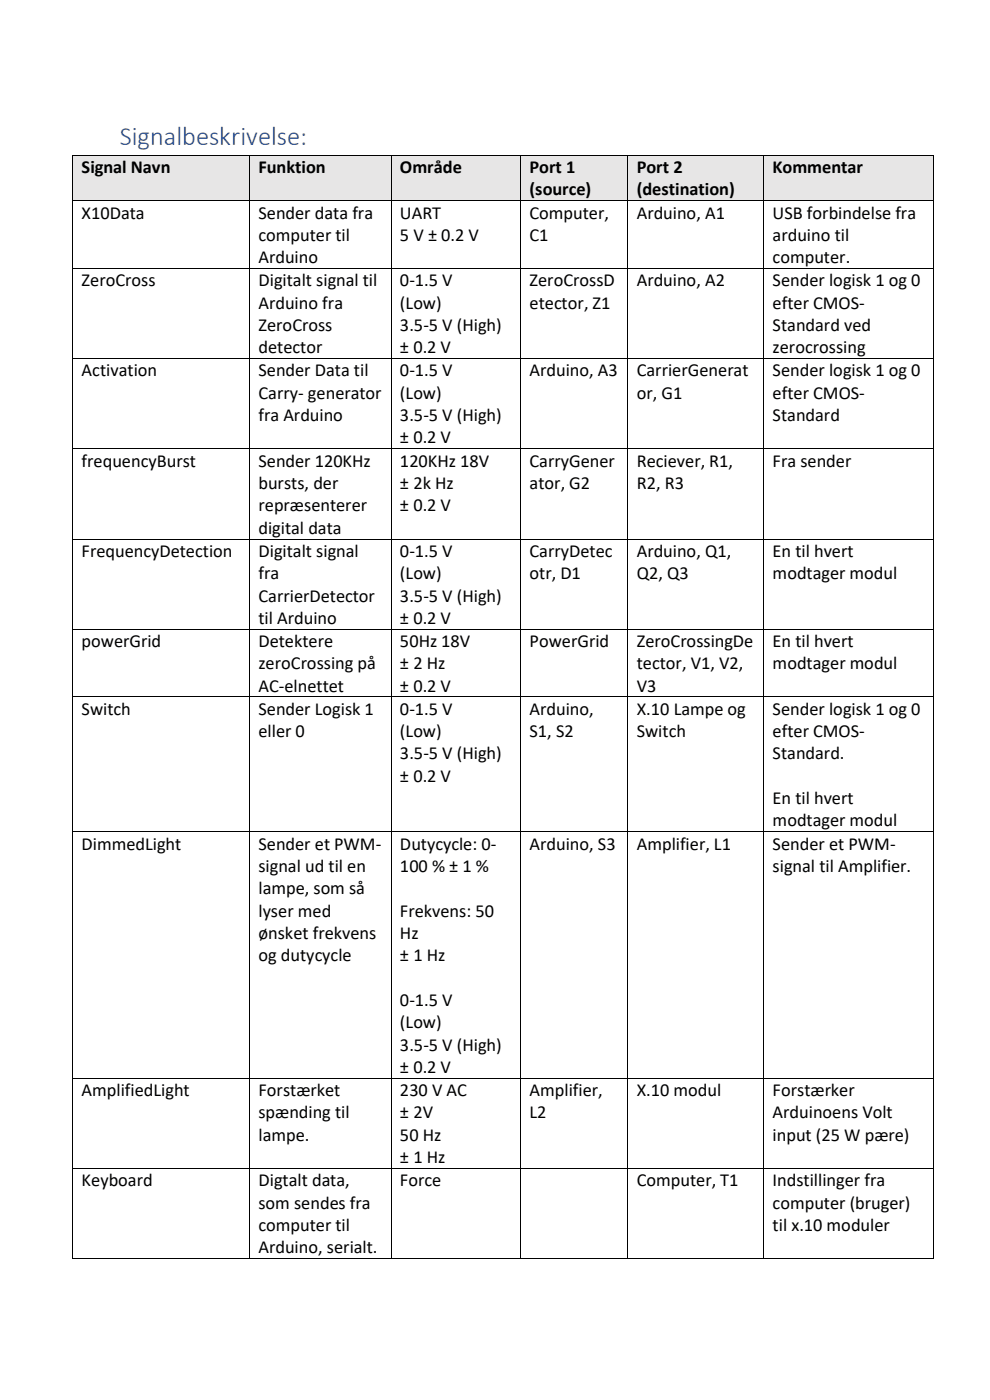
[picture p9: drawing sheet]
<svg xmlns="http://www.w3.org/2000/svg" width="210mm" height="297mm" viewBox="0 0 210 297" stroke-linecap="round" stroke-linejoin="round" font-family="sans-serif">
<defs><g id="words">
<text font-size="5.6" fill="#2f5496" x="25.4" y="30.8">Signalbeskrivelse:</text>
<g font-size="3.9">
<text x="17.3" y="36.7">Signal Navn</text>
<text x="54.8" y="36.7">Funktion</text>
<text x="84.9" y="36.7">Område</text>
<text x="112.3" y="36.7">Port 1</text>
<text x="112.3" y="41.5">(source)</text>
<text x="135.1" y="36.7">Port 2</text>
<text x="135.1" y="41.5">(destination)</text>
<text x="163.9" y="36.7">Kommentar</text>
<text x="17.3" y="46.4">X10Data</text>
<text x="54.8" y="46.4">Sender data fra</text>
<text x="84.9" y="46.4">UART</text>
<text x="112.3" y="46.4">Computer,</text>
<text x="135.1" y="46.4">Arduino, A1</text>
<text x="163.9" y="46.4">USB forbindelse fra</text>
<text x="54.8" y="51.1">computer til</text>
<text x="84.9" y="51.1">5 V ± 0.2 V</text>
<text x="112.3" y="51.1">C1</text>
<text x="163.9" y="51.1">arduino til</text>
<text x="54.8" y="55.8">Arduino</text>
<text x="163.9" y="55.8">computer.</text>
<text x="17.3" y="60.8">ZeroCross</text>
<text x="54.8" y="60.8">Digitalt signal til</text>
<text x="54.8" y="65.5">Arduino fra</text>
<text x="84.9" y="60.8">0-1.5 V</text>
<text x="84.9" y="65.5">(Low)</text>
<text x="112.3" y="60.8">ZeroCrossD</text>
<text x="112.3" y="65.5">etector, Z1</text>
<text x="135.1" y="60.8">Arduino, A2</text>
<text x="163.9" y="60.8">Sender logisk 1 og 0</text>
<text x="163.9" y="65.5">efter CMOS-</text>
<text x="54.8" y="70.2">ZeroCross</text>
<text x="84.9" y="70.2">3.5-5 V (High)</text>
<text x="163.9" y="70.2">Standard ved</text>
<text x="54.8" y="74.9">detector</text>
<text x="84.9" y="74.9">± 0.2 V</text>
<text x="163.9" y="74.9">zerocrossing</text>
<text x="17.3" y="79.8">Activation</text>
<text x="54.8" y="79.8">Sender Data til</text>
<text x="84.9" y="79.8">0-1.5 V</text>
<text x="112.3" y="79.8">Arduino, A3</text>
<text x="135.1" y="79.8">CarrierGenerat</text>
<text x="163.9" y="79.8">Sender logisk 1 og 0</text>
<text x="54.8" y="84.6">Carry- generator</text>
<text x="54.8" y="89.3">fra Arduino</text>
<text x="84.9" y="84.6">(Low)</text>
<text x="84.9" y="89.3">3.5-5 V (High)</text>
<text x="135.1" y="84.6">or, G1</text>
<text x="163.9" y="84.6">efter CMOS-</text>
<text x="163.9" y="89.3">Standard</text>
<text x="84.9" y="94.1">± 0.2 V</text>
<text x="17.3" y="99">frequencyBurst</text>
<text x="54.8" y="99">Sender 120KHz</text>
<text x="84.9" y="99">120KHz 18V</text>
<text x="112.3" y="99">CarryGener</text>
<text x="135.1" y="99">Reciever, R1,</text>
<text x="163.9" y="99">Fra sender</text>
<text x="54.8" y="103.7">bursts, der</text>
<text x="84.9" y="103.7">± 2k Hz</text>
<text x="112.3" y="103.7">ator, G2</text>
<text x="135.1" y="103.7">R2, R3</text>
<text x="54.8" y="108.5">repræsenterer</text>
<text x="54.8" y="113.2">digital data</text>
<text x="84.9" y="108.5">± 0.2 V</text>
<text x="17.3" y="118.1">FrequencyDetection</text>
<text x="54.8" y="118.1">Digitalt signal</text>
<text x="84.9" y="118.1">0-1.5 V</text>
<text x="112.3" y="118.1">CarryDetec</text>
<text x="135.1" y="118.1">Arduino, Q1,</text>
<text x="163.9" y="118.1">En til hvert</text>
<text x="54.8" y="122.9">fra</text>
<text x="84.9" y="122.9">(Low)</text>
<text x="112.3" y="122.9">otr, D1</text>
<text x="135.1" y="122.9">Q2, Q3</text>
<text x="163.9" y="122.9">modtager modul</text>
<text x="54.8" y="127.6">CarrierDetector</text>
<text x="84.9" y="127.6">3.5-5 V (High)</text>
<text x="17.3" y="137.3">powerGrid</text>
<text x="54.8" y="132.3">til Arduino</text>
<text x="54.8" y="137.3">Detektere</text>
<text x="84.9" y="132.3">± 0.2 V</text>
<text x="84.9" y="137.3">50Hz 18V</text>
<text x="112.3" y="137.3">PowerGrid</text>
<text x="135.1" y="137.3">ZeroCrossingDe</text>
<text x="163.9" y="137.3">En til hvert</text>
<text x="54.8" y="142">zeroCrossing på</text>
<text x="84.9" y="142">± 2 Hz</text>
<text x="135.1" y="142">tector, V1, V2,</text>
<text x="163.9" y="142">modtager modul</text>
<text x="54.8" y="146.7">AC-elnettet</text>
<text x="84.9" y="146.7">± 0.2 V</text>
<text x="135.1" y="146.7">V3</text>
<text x="17.3" y="151.6">Switch</text>
<text x="54.8" y="151.6">Sender Logisk 1</text>
<text x="84.9" y="151.6">0-1.5 V</text>
<text x="112.3" y="151.6">Arduino,</text>
<text x="135.1" y="151.6">X.10 Lampe og</text>
<text x="163.9" y="151.6">Sender logisk 1 og 0</text>
<text x="54.8" y="156.4">eller 0</text>
<text x="84.9" y="156.4">(Low)</text>
<text x="84.9" y="161.1">3.5-5 V (High)</text>
<text x="112.3" y="156.4">S1, S2</text>
<text x="135.1" y="156.4">Switch</text>
<text x="163.9" y="156.4">efter CMOS-</text>
<text x="163.9" y="161.1">Standard.</text>
<text x="84.9" y="165.8">± 0.2 V</text>
<text x="163.9" y="170.6">En til hvert</text>
<text x="163.9" y="175.3">modtager modul</text>
<text x="17.3" y="180.2">DimmedLight</text>
<text x="54.8" y="180.2">Sender et PWM-</text>
<text x="54.8" y="185">signal ud til en</text>
<text x="84.9" y="180.2">Dutycycle: 0-</text>
<text x="84.9" y="185">100 % ± 1 %</text>
<text x="112.3" y="180.2">Arduino, S3</text>
<text x="135.1" y="180.2">Amplifier, L1</text>
<text x="163.9" y="180.2">Sender et PWM-</text>
<text x="163.9" y="185">signal til Amplifier.</text>
<text x="54.8" y="189.7">lampe, som så</text>
<text x="54.8" y="194.5">lyser med</text>
<text x="84.9" y="194.5">Frekvens: 50</text>
<text x="54.8" y="199.2">ønsket frekvens</text>
<text x="54.8" y="203.9">og dutycycle</text>
<text x="84.9" y="199.2">Hz</text>
<text x="84.9" y="203.9">± 1 Hz</text>
<text x="84.9" y="213.4">0-1.5 V</text>
<text x="84.9" y="218.1">(Low)</text>
<text x="84.9" y="222.9">3.5-5 V (High)</text>
<text x="84.9" y="227.6">± 0.2 V</text>
<text x="17.3" y="232.5">AmplifiedLight</text>
<text x="54.8" y="232.5">Forstærket</text>
<text x="84.9" y="232.5">230 V AC</text>
<text x="112.3" y="232.5">Amplifier,</text>
<text x="135.1" y="232.5">X.10 modul</text>
<text x="163.9" y="232.5">Forstærker</text>
<text x="54.8" y="237.3">spænding til</text>
<text x="84.9" y="237.3">± 2V</text>
<text x="112.3" y="237.3">L2</text>
<text x="163.9" y="237.3">Arduinoens Volt</text>
<text x="54.8" y="242">lampe.</text>
<text x="84.9" y="242">50 Hz</text>
<text x="163.9" y="242">input (25 W pære)</text>
<text x="17.3" y="251.7">Keyboard</text>
<text x="54.8" y="251.7">Digtalt data,</text>
<text x="84.9" y="246.8">± 1 Hz</text>
<text x="84.9" y="251.7">Force</text>
<text x="135.1" y="251.7">Computer, T1</text>
<text x="163.9" y="251.7">Indstillinger fra</text>
<text x="54.8" y="256.4">som sendes fra</text>
<text x="163.9" y="256.4">computer (bruger)</text>
<text x="54.8" y="261.1">computer til</text>
<text x="163.9" y="261.1">til x.10 moduler</text>
<text x="54.8" y="265.8">Arduino, serialt.</text>
</g>
</g></defs>
<g fill="#e7e6e6">
<path d="M15.5 33h37.3v9.5h-37.3z" fill-rule="evenodd"/>
<path d="M17.3 33h33.7v4.8h-33.7z" fill-rule="evenodd"/>
<path d="M53 33h29.9v9.5h-29.9z" fill-rule="evenodd"/>
<path d="M54.8 33h26.2v4.8h-26.2z" fill-rule="evenodd"/>
<path d="M83 33h27.3v9.5h-27.3z" fill-rule="evenodd"/>
<path d="M84.9 33h23.6v4.8h-23.6z" fill-rule="evenodd"/>
<path d="M110.5 33h22.6v9.5h-22.6z" fill-rule="evenodd"/>
<path d="M112.3 33h19v4.8h-19z" fill-rule="evenodd"/>
<path d="M112.3 37.8h19v4.7h-19z" fill-rule="evenodd"/>
<path d="M133.3 33h28.6v9.5h-28.6z" fill-rule="evenodd"/>
<path d="M135.1 33h25v4.8h-25z" fill-rule="evenodd"/>
<path d="M135.1 37.8h25v4.7h-25z" fill-rule="evenodd"/>
<path d="M162.1 33h35.8v9.5h-35.8z" fill-rule="evenodd"/>
<path d="M163.9 33h32.1v4.8h-32.1z" fill-rule="evenodd"/>
</g>
<g fill="#000">
<path d="M15.3 32.9h.2v.1h-.2z" fill-rule="evenodd"/>
<path d="M15.3 32.9h.2v.1h-.2z" fill-rule="evenodd"/>
<path d="M52.8 32.9h.2v.1h-.2z" fill-rule="evenodd"/>
<path d="M82.9 32.9h.1v.1h-.1z" fill-rule="evenodd"/>
<path d="M110.3 32.9h.2v.1h-.2z" fill-rule="evenodd"/>
<path d="M133.1 32.9h.2v.1h-.2z" fill-rule="evenodd"/>
<path d="M161.9 32.9h.2v.1h-.2z" fill-rule="evenodd"/>
<path d="M197.9 32.9h.1v.1h-.1z" fill-rule="evenodd"/>
<path d="M197.9 32.9h.1v.1h-.1z" fill-rule="evenodd"/>
<path d="M15.3 42.5h.2v.2h-.2z" fill-rule="evenodd"/>
<path d="M15.3 56.9h.2v.1h-.2z" fill-rule="evenodd"/>
<path d="M52.8 42.5h.2v.2h-.2z" fill-rule="evenodd"/>
<path d="M52.8 56.9h.2v.1h-.2z" fill-rule="evenodd"/>
<path d="M82.9 42.5h.1v.2h-.1z" fill-rule="evenodd"/>
<path d="M82.9 56.9h.1v.1h-.1z" fill-rule="evenodd"/>
<path d="M110.3 42.5h.2v.2h-.2z" fill-rule="evenodd"/>
<path d="M110.3 56.9h.2v.1h-.2z" fill-rule="evenodd"/>
<path d="M133.1 42.5h.2v.2h-.2z" fill-rule="evenodd"/>
<path d="M133.1 56.9h.2v.1h-.2z" fill-rule="evenodd"/>
<path d="M161.9 42.5h.2v.2h-.2z" fill-rule="evenodd"/>
<path d="M161.9 56.9h.2v.1h-.2z" fill-rule="evenodd"/>
<path d="M197.9 42.5h.1v.2h-.1z" fill-rule="evenodd"/>
<path d="M197.9 56.9h.1v.1h-.1z" fill-rule="evenodd"/>
<path d="M15.3 76h.2v.2h-.2z" fill-rule="evenodd"/>
<path d="M52.8 76h.2v.2h-.2z" fill-rule="evenodd"/>
<path d="M82.9 76h.1v.2h-.1z" fill-rule="evenodd"/>
<path d="M110.3 76h.2v.2h-.2z" fill-rule="evenodd"/>
<path d="M133.1 76h.2v.2h-.2z" fill-rule="evenodd"/>
<path d="M161.9 76h.2v.2h-.2z" fill-rule="evenodd"/>
<path d="M197.9 76h.1v.2h-.1z" fill-rule="evenodd"/>
<path d="M15.3 95.1h.2v.2h-.2z" fill-rule="evenodd"/>
<path d="M52.8 95.1h.2v.2h-.2z" fill-rule="evenodd"/>
<path d="M82.9 95.1h.1v.2h-.1z" fill-rule="evenodd"/>
<path d="M110.3 95.1h.2v.2h-.2z" fill-rule="evenodd"/>
<path d="M133.1 95.1h.2v.2h-.2z" fill-rule="evenodd"/>
<path d="M161.9 95.1h.2v.2h-.2z" fill-rule="evenodd"/>
<path d="M197.9 95.1h.1v.2h-.1z" fill-rule="evenodd"/>
<path d="M15.3 114.3h.2v.1h-.2z" fill-rule="evenodd"/>
<path d="M52.8 114.3h.2v.1h-.2z" fill-rule="evenodd"/>
<path d="M82.9 114.3h.1v.1h-.1z" fill-rule="evenodd"/>
<path d="M110.3 114.3h.2v.1h-.2z" fill-rule="evenodd"/>
<path d="M133.1 114.3h.2v.1h-.2z" fill-rule="evenodd"/>
<path d="M161.9 114.3h.2v.1h-.2z" fill-rule="evenodd"/>
<path d="M197.9 114.3h.1v.1h-.1z" fill-rule="evenodd"/>
<path d="M15.3 133.4h.2v.1h-.2z" fill-rule="evenodd"/>
<path d="M52.8 133.4h.2v.1h-.2z" fill-rule="evenodd"/>
<path d="M82.9 133.4h.1v.1h-.1z" fill-rule="evenodd"/>
<path d="M110.3 133.4h.2v.1h-.2z" fill-rule="evenodd"/>
<path d="M133.1 133.4h.2v.1h-.2z" fill-rule="evenodd"/>
<path d="M161.9 133.4h.2v.1h-.2z" fill-rule="evenodd"/>
<path d="M197.9 133.4h.1v.1h-.1z" fill-rule="evenodd"/>
<path d="M15.3 147.8h.2v.1h-.2z" fill-rule="evenodd"/>
<path d="M52.8 147.8h.2v.1h-.2z" fill-rule="evenodd"/>
<path d="M82.9 147.8h.1v.1h-.1z" fill-rule="evenodd"/>
<path d="M110.3 147.8h.2v.1h-.2z" fill-rule="evenodd"/>
<path d="M133.1 147.8h.2v.1h-.2z" fill-rule="evenodd"/>
<path d="M161.9 147.8h.2v.1h-.2z" fill-rule="evenodd"/>
<path d="M197.9 147.8h.1v.1h-.1z" fill-rule="evenodd"/>
<path d="M15.3 176.4h.2v.2h-.2z" fill-rule="evenodd"/>
<path d="M52.8 176.4h.2v.2h-.2z" fill-rule="evenodd"/>
<path d="M82.9 176.4h.1v.2h-.1z" fill-rule="evenodd"/>
<path d="M110.3 176.4h.2v.2h-.2z" fill-rule="evenodd"/>
<path d="M133.1 176.4h.2v.2h-.2z" fill-rule="evenodd"/>
<path d="M161.9 176.4h.2v.2h-.2z" fill-rule="evenodd"/>
<path d="M197.9 176.4h.1v.2h-.1z" fill-rule="evenodd"/>
<path d="M15.3 228.7h.2v.1h-.2z" fill-rule="evenodd"/>
<path d="M52.8 228.7h.2v.1h-.2z" fill-rule="evenodd"/>
<path d="M82.9 228.7h.1v.1h-.1z" fill-rule="evenodd"/>
<path d="M110.3 228.7h.2v.1h-.2z" fill-rule="evenodd"/>
<path d="M133.1 228.7h.2v.1h-.2z" fill-rule="evenodd"/>
<path d="M161.9 228.7h.2v.1h-.2z" fill-rule="evenodd"/>
<path d="M197.9 228.7h.1v.1h-.1z" fill-rule="evenodd"/>
<path d="M15.3 247.8h.2v.2h-.2z" fill-rule="evenodd"/>
<path d="M52.8 247.8h.2v.2h-.2z" fill-rule="evenodd"/>
<path d="M82.9 247.8h.1v.2h-.1z" fill-rule="evenodd"/>
<path d="M110.3 247.8h.2v.2h-.2z" fill-rule="evenodd"/>
<path d="M133.1 247.8h.2v.2h-.2z" fill-rule="evenodd"/>
<path d="M161.9 247.8h.2v.2h-.2z" fill-rule="evenodd"/>
<path d="M197.9 247.8h.1v.2h-.1z" fill-rule="evenodd"/>
<path d="M15.3 266.9h.2v.2h-.2z" fill-rule="evenodd"/>
<path d="M15.3 266.9h.2v.2h-.2z" fill-rule="evenodd"/>
<path d="M52.8 266.9h.2v.2h-.2z" fill-rule="evenodd"/>
<path d="M82.9 266.9h.1v.2h-.1z" fill-rule="evenodd"/>
<path d="M110.3 266.9h.2v.2h-.2z" fill-rule="evenodd"/>
<path d="M133.1 266.9h.2v.2h-.2z" fill-rule="evenodd"/>
<path d="M161.9 266.9h.2v.2h-.2z" fill-rule="evenodd"/>
<path d="M197.9 266.9h.1v.2h-.1z" fill-rule="evenodd"/>
<path d="M197.9 266.9h.1v.2h-.1z" fill-rule="evenodd"/>
</g>
<g fill="none" stroke="#000" stroke-width=".21">
<path d="M15.4 33v9.5M15.5 32.9h37.3M52.9 33v9.5M53 32.9h29.9M82.9 33v9.5M83 32.9h27.3M110.4 33v9.5M110.5 32.9h22.6M133.2 33v9.5M133.3 32.9h28.6M162 33v9.5M162.1 32.9h35.8"/>
<path d="M198 33v9.5M15.4 42.7v14.2M15.4 57v19M15.5 42.6h37.3M15.5 56.9h37.3M52.9 42.7v14.2M52.9 57v19M53 42.6h29.9M53 56.9h29.9M82.9 42.7v14.2M82.9 57v19M83 42.6h27.3"/>
<path d="M83 56.9h27.3M110.4 42.7v14.2M110.4 57v19M110.5 42.6h22.6M110.5 56.9h22.6M133.2 42.7v14.2M133.2 57v19M133.3 42.6h28.6M133.3 56.9h28.6M162 42.7v14.2M162 57v19M162.1 42.6h35.8"/>
<path d="M162.1 56.9h35.8M198 42.7v14.2M198 57v19M15.4 76.2v18.9M15.5 76.1h37.3M52.9 76.2v18.9M53 76.1h29.9M82.9 76.2v18.9M83 76.1h27.3M110.4 76.2v18.9M110.5 76.1h22.6M133.2 76.2v18.9"/>
<path d="M133.3 76.1h28.6M162 76.2v18.9M162.1 76.1h35.8M198 76.2v18.9M15.4 95.3v19M15.5 95.2h37.3M52.9 95.3v19M53 95.2h29.9M82.9 95.3v19M83 95.2h27.3M110.4 95.3v19M110.5 95.2h22.6"/>
<path d="M133.2 95.3v19M133.3 95.2h28.6M162 95.3v19M162.1 95.2h35.8M198 95.3v19M15.4 114.4v19M15.5 114.4h37.3M52.9 114.4v19M53 114.4h29.9M82.9 114.4v19M83 114.4h27.3M110.4 114.4v19"/>
<path d="M110.5 114.4h22.6M133.2 114.4v19M133.3 114.4h28.6M162 114.4v19M162.1 114.4h35.8M198 114.4v19M15.4 133.5v14.3M15.5 133.5h37.3M52.9 133.5v14.3M53 133.5h29.9M82.9 133.5v14.3M83 133.5h27.3"/>
<path d="M110.4 133.5v14.3M110.5 133.5h22.6M133.2 133.5v14.3M133.3 133.5h28.6M162 133.5v14.3M162.1 133.5h35.8M198 133.5v14.3M15.4 147.9v28.5M15.5 147.8h37.3M52.9 147.9v28.5M53 147.8h29.9M82.9 147.9v28.5"/>
<path d="M83 147.8h27.3M110.4 147.9v28.5M110.5 147.8h22.6M133.2 147.9v28.5M133.3 147.8h28.6M162 147.9v28.5M162.1 147.8h35.8M198 147.9v28.5M15.4 176.6v52.1M15.5 176.5h37.3M52.9 176.6v52.1M53 176.5h29.9"/>
<path d="M82.9 176.6v52.1M83 176.5h27.3M110.4 176.6v52.1M110.5 176.5h22.6M133.2 176.6v52.1M133.3 176.5h28.6M162 176.6v52.1M162.1 176.5h35.8M198 176.6v52.1M15.4 228.8v19M15.5 228.8h37.3M52.9 228.8v19"/>
<path d="M53 228.8h29.9M82.9 228.8v19M83 228.8h27.3M110.4 228.8v19M110.5 228.8h22.6M133.2 228.8v19M133.3 228.8h28.6M162 228.8v19M162.1 228.8h35.8M198 228.8v19M15.4 248v18.9M15.5 247.9h37.3"/>
<path d="M52.9 248v18.9M53 247.9h29.9M82.9 248v18.9M83 247.9h27.3M110.4 248v18.9M110.5 247.9h22.6M133.2 248v18.9M133.3 247.9h28.6M162 248v18.9M162.1 247.9h35.8M198 248v18.9M15.5 267h37.3"/>
<path d="M53 267h29.9M83 267h27.3M110.5 267h22.6M133.3 267h28.6M162.1 267h35.8"/>
</g>
<use href="#words"/>
</svg>
